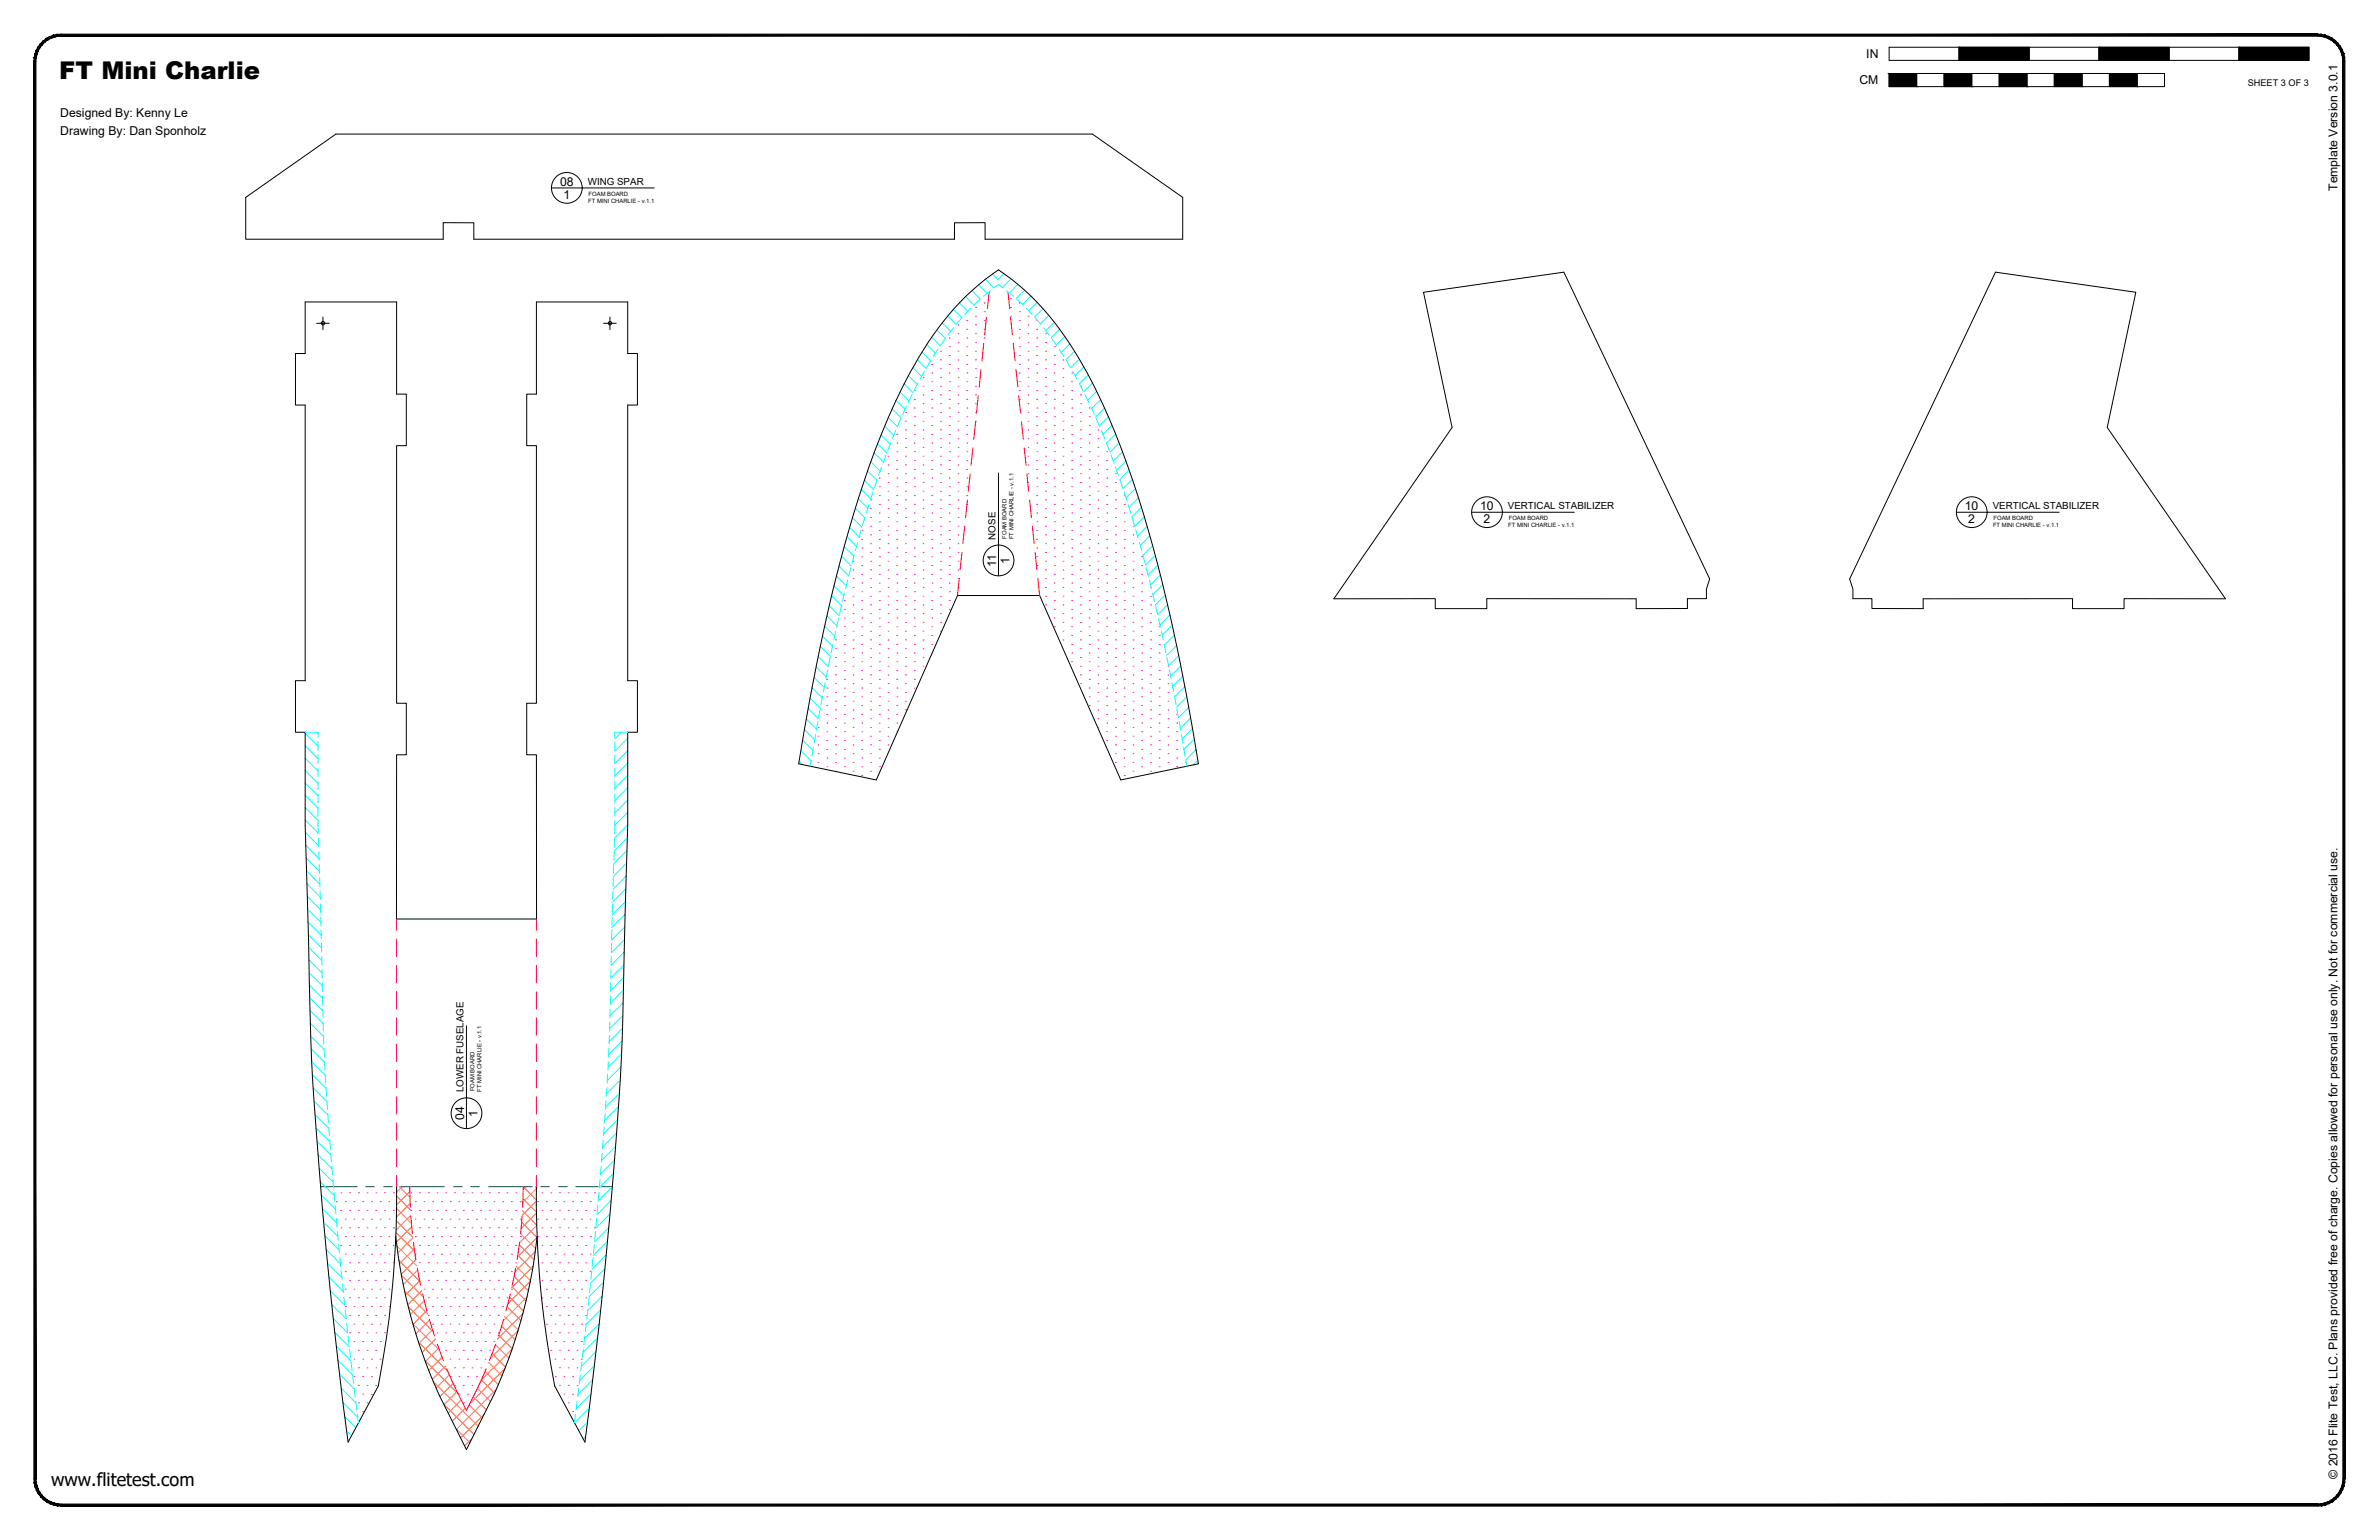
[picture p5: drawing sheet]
<svg xmlns="http://www.w3.org/2000/svg" width="864mm" height="559mm" viewBox="0 0 864 559" stroke-linecap="round" stroke-linejoin="round" font-family="sans-serif">
<defs><g id="words">
<text font-size="8.9" x="21.5" y="28.8">FT Mini Charlie</text>
<text font-size="6.6" x="18.6" y="539.1">www.flitetest.com</text>
<g font-size="4.4">
<text x="677.5" y="21.1">IN</text>
<text x="675" y="30.6">CM</text>
<text x="21.9" y="42.5">Designed By: Kenny Le</text>
<text x="21.9" y="48.9">Drawing By: Dan Sponholz</text>
<text x="203.3" y="67.4">08</text>
<text x="848.5" y="69.3" transform="rotate(-90 848.5 69.3)">Template Version 3.0.1</text>
<text x="204.5" y="72.2">1</text>
<text x="537.3" y="185.1">10</text>
<text x="713.3" y="185.1">10</text>
<text x="538.5" y="189.8">2</text>
<text x="714.5" y="189.8">2</text>
<text x="361.7" y="205.9" transform="rotate(-90 361.7 205.9)">11</text>
<text x="366.4" y="204.6" transform="rotate(-90 366.4 204.6)">1</text>
<text x="168.5" y="406.4" transform="rotate(-90 168.5 406.4)">04</text>
<text x="173.3" y="405.2" transform="rotate(-90 173.3 405.2)">1</text>
<text x="848.5" y="536.6" transform="rotate(-90 848.5 536.6)">© 2016 Flite Test, LLC. Plans provided free of charge. Copies allowed for personal use only. Not for commercial use.</text>
</g>
<g font-size="3.5">
<text x="213.4" y="67.1">WING SPAR</text>
<text x="547.4" y="184.7">VERTICAL STABILIZER</text>
<text x="723.4" y="184.7">VERTICAL STABILIZER</text>
<text x="361.4" y="195.8" transform="rotate(-90 361.4 195.8)">NOSE</text>
<text x="168.2" y="396.3" transform="rotate(-90 168.2 396.3)">LOWER FUSELAGE</text>
</g>
<text font-size="3.3" x="816" y="31.1">SHEET 3 OF 3</text>
<g font-size="2.1">
<text x="213.7" y="71.1">FOAM BOARD</text>
<text x="213.5" y="73.7">FT MINI CHARLIE - v.1.1</text>
<text x="547.5" y="191.3">FT MINI CHARLIE - v.1.1</text>
<text x="547.7" y="188.8">FOAM BOARD</text>
<text x="723.5" y="191.3">FT MINI CHARLIE - v.1.1</text>
<text x="723.7" y="188.8">FOAM BOARD</text>
<text x="365.4" y="195.4" transform="rotate(-90 365.4 195.4)">FOAM BOARD</text>
<text x="368" y="195.6" transform="rotate(-90 368 195.6)">FT MINI CHARLIE - v.1.1</text>
<text x="172.2" y="396" transform="rotate(-90 172.2 396)">FOAM BOARD</text>
<text x="174.8" y="396.2" transform="rotate(-90 174.8 396.2)">FT MINI CHARLIE - v.1.1</text>
</g>
</g></defs>
<!-- layer: 01 CUT -->
<g fill="none" stroke="#000" stroke-width=".36">
<path d="M346.5 80.8h11.1v6h71.7v-15.2l-32.8-23h-274.6l-32.7 23v15.2h71.7v-6h11.1v6h174.5v-5.9M724.4 98.8l50.9 7.2-10.3 49.1 42.9 62.2-36.8-.1v3.6h-18.7v-3.6l-54.3 .1v3.5h-18.6v-3.6h-6.9v-3.4l-1.2-3.7zM350.5 107.6l6.9-6.1 5.1-3.6a97.7 97.7 0 0 1 30.5 34.4 272.3 272.3 0 0 1 23.9 60.3 699.8 699.8 0 0 1 18.1 84.6l-28.1 5.8-29.5-66.9h-29.8l-29.5 66.9-28.2-5.8a671.4 671.4 0 0 1 21.8-96.5 226 226 0 0 1 25.1-56.3l7.4-9.9zM516.7 106l51-7.2 52.9 111.3-1.2 3.7v3.4h-6.9v3.6h-18.6v-3.5l-54.2-.1v3.6h-18.7v-3.6l-36.8 .1 42.9-62.2zM144 430.6a364.4 364.4 0 0 1-6.7 72.3l-10.9 20.4a1777.5 1777.5 0 0 1-13.6-146.6l-2-77.1v-33.9h-3.5v-18.7h3.5v-100h-3.5v-18.7h3.5v-18.7h33.2v33.4h3.5v18.7h-3.5v93.5h3.5v18.7h-3.5l-.1 59.6h50.9l-.1-59.6h-3.5v-18.7h3.5v-93.5h-3.5v-18.7h3.5v-33.4h33.2v18.7h3.5v18.7h-3.5v100h3.5v18.7h-3.5v33.9l-1.2 42.1a1053.2 1053.2 0 0 1-5.2 97.9l-4.1 41.9-5.1 41.8-10.9-20.4a355.6 355.6 0 0 1-6.7-72.3M143.7 448.7a186 186 0 0 0 15.8 57.6l9.8 19.7 9.9-19.7a186 186 0 0 0 15.8-57.6"/>
<circle cx="117.3" cy="117.3" r=".62"/>
<circle cx="221.4" cy="117.3" r=".62"/>
</g>
<!-- layer: 07 DE-PAPER -->
<g fill="none" stroke="#f0f" stroke-width=".36">
<path d="M347.8 117.9h.1M350.9 119.5h.1M350.9 116.3h.1M354.1 117.9h.1M354.1 114.7h.1M354.1 111.6h.1M357.3 119.5h.1M357.3 116.3h.1M357.3 113.1h.1M357.3 110h.1M366.8 114.7h.1M366.8 111.6h.1"/>
<path d="M366.8 108.4h.1M370 119.5h.1M370 116.3h.1M370 113.1h.1M370 110h.1M373.2 117.9h.1M373.2 114.7h.1M376.4 119.5h.1M376.4 116.3h.1M335.1 137h.1M338.2 138.5h.1M338.2 135.4h.1"/>
<path d="M338.2 132.2h.1M341.4 137h.1M341.4 133.8h.1M341.4 130.6h.1M341.4 127.4h.1M344.6 138.5h.1M344.6 135.4h.1M344.6 132.2h.1M344.6 129h.1M344.6 125.8h.1M344.6 122.7h.1M347.8 137h.1"/>
<path d="M347.8 133.8h.1M347.8 130.6h.1M347.8 127.4h.1M347.8 124.3h.1M347.8 121.1h.1M350.9 138.5h.1M350.9 135.4h.1M350.9 132.2h.1M350.9 129h.1M350.9 125.8h.1M350.9 122.7h.1M354.1 137h.1"/>
<path d="M354.1 133.8h.1M354.1 130.6h.1M354.1 127.4h.1M354.1 124.3h.1M354.1 121.1h.1M357.3 122.7h.1M370 138.5h.1M370 135.4h.1M370 132.2h.1M370 129h.1M370 125.8h.1M370 122.7h.1"/>
<path d="M373.2 137h.1M373.2 133.8h.1M373.2 130.6h.1M373.2 127.4h.1M373.2 124.3h.1M373.2 121.1h.1M376.4 138.5h.1M376.4 135.4h.1M376.4 132.2h.1M376.4 129h.1M376.4 125.8h.1M376.4 122.7h.1"/>
<path d="M379.5 137h.1M379.5 133.8h.1M379.5 130.6h.1M379.5 127.4h.1M379.5 124.3h.1M379.5 121.1h.1M382.7 138.5h.1M382.7 135.4h.1M382.7 132.2h.1M382.7 129h.1M382.7 125.8h.1M385.9 137h.1"/>
<path d="M385.9 133.8h.1M385.9 130.6h.1M389.1 138.5h.1M389.1 135.4h.1M325.5 157.6h.1M328.7 159.2h.1M328.7 156h.1M328.7 152.8h.1M328.7 149.7h.1M331.9 157.6h.1M331.9 154.4h.1M331.9 151.2h.1"/>
<path d="M331.9 148.1h.1M331.9 144.9h.1M331.9 141.7h.1M335.1 159.2h.1M335.1 156h.1M335.1 152.8h.1M335.1 149.7h.1M335.1 146.5h.1M335.1 143.3h.1M335.1 140.1h.1M338.2 157.6h.1M338.2 154.4h.1"/>
<path d="M338.2 151.2h.1M338.2 148.1h.1M338.2 144.9h.1M338.2 141.7h.1M341.4 159.2h.1M341.4 156h.1M341.4 152.8h.1M341.4 149.7h.1M341.4 146.5h.1M341.4 143.3h.1M341.4 140.1h.1M344.6 157.6h.1"/>
<path d="M344.6 154.4h.1M344.6 151.2h.1M344.6 148.1h.1M344.6 144.9h.1M344.6 141.7h.1M347.8 159.2h.1M347.8 156h.1M347.8 152.8h.1M347.8 149.7h.1M347.8 146.5h.1M347.8 143.3h.1M347.8 140.1h.1"/>
<path d="M350.9 157.6h.1M350.9 154.4h.1M350.9 151.2h.1M350.9 148.1h.1M350.9 144.9h.1M350.9 141.7h.1M354.1 152.8h.1M354.1 149.7h.1M354.1 146.5h.1M354.1 143.3h.1M354.1 140.1h.1M370 144.9h.1"/>
<path d="M370 141.7h.1M373.2 159.2h.1M373.2 156h.1M373.2 152.8h.1M373.2 149.7h.1M373.2 146.5h.1M373.2 143.3h.1M373.2 140.1h.1M376.4 157.6h.1M376.4 154.4h.1M376.4 151.2h.1M376.4 148.1h.1"/>
<path d="M376.4 144.9h.1M376.4 141.7h.1M379.5 159.2h.1M379.5 156h.1M379.5 152.8h.1M379.5 149.7h.1M379.5 146.5h.1M379.5 143.3h.1M379.5 140.1h.1M382.7 157.6h.1M382.7 154.4h.1M382.7 151.2h.1"/>
<path d="M382.7 148.1h.1M382.7 144.9h.1M382.7 141.7h.1M385.9 159.2h.1M385.9 156h.1M385.9 152.8h.1M385.9 149.7h.1M385.9 146.5h.1M385.9 143.3h.1M385.9 140.1h.1M389.1 157.6h.1M389.1 154.4h.1"/>
<path d="M389.1 151.2h.1M389.1 148.1h.1M389.1 144.9h.1M389.1 141.7h.1M392.2 159.2h.1M392.2 156h.1M392.2 152.8h.1M392.2 149.7h.1M392.2 146.5h.1M392.2 143.3h.1M392.2 140.1h.1M395.4 157.6h.1"/>
<path d="M395.4 154.4h.1M395.4 151.2h.1M395.4 148.1h.1M398.6 159.2h.1M398.6 156h.1M319.2 179.8h.1M319.2 176.6h.1M319.2 173.5h.1M322.4 178.2h.1M322.4 175.1h.1M322.4 171.9h.1M322.4 168.7h.1"/>
<path d="M322.4 165.5h.1M325.5 179.8h.1M325.5 176.6h.1M325.5 173.5h.1M325.5 170.3h.1M325.5 167.1h.1M325.5 163.9h.1M325.5 160.8h.1M328.7 178.2h.1M328.7 175.1h.1M328.7 171.9h.1M328.7 168.7h.1"/>
<path d="M328.7 165.5h.1M328.7 162.4h.1M331.9 179.8h.1M331.9 176.6h.1M331.9 173.5h.1M331.9 170.3h.1M331.9 167.1h.1M331.9 163.9h.1M331.9 160.8h.1M335.1 178.2h.1M335.1 175.1h.1M335.1 171.9h.1"/>
<path d="M335.1 168.7h.1M335.1 165.5h.1M335.1 162.4h.1M338.2 179.8h.1M338.2 176.6h.1M338.2 173.5h.1M338.2 170.3h.1M338.2 167.1h.1M338.2 163.9h.1M338.2 160.8h.1M341.4 178.2h.1M341.4 175.1h.1"/>
<path d="M341.4 171.9h.1M341.4 168.7h.1M341.4 165.5h.1M341.4 162.4h.1M344.6 179.8h.1M344.6 176.6h.1M344.6 173.5h.1M344.6 170.3h.1M344.6 167.1h.1M344.6 163.9h.1M344.6 160.8h.1M347.8 178.2h.1"/>
<path d="M347.8 175.1h.1M347.8 171.9h.1M347.8 168.7h.1M347.8 165.5h.1M347.8 162.4h.1M350.9 179.8h.1M350.9 176.6h.1M350.9 173.5h.1M350.9 170.3h.1M350.9 167.1h.1M350.9 163.9h.1M350.9 160.8h.1"/>
<path d="M373.2 175.1h.1M373.2 171.9h.1M373.2 168.7h.1M373.2 165.5h.1M373.2 162.4h.1M376.4 179.8h.1M376.4 176.6h.1M376.4 173.5h.1M376.4 170.3h.1M376.4 167.1h.1M376.4 163.9h.1M376.4 160.8h.1"/>
<path d="M379.5 178.2h.1M379.5 175.1h.1M379.5 171.9h.1M379.5 168.7h.1M379.5 165.5h.1M379.5 162.4h.1M382.7 179.8h.1M382.7 176.6h.1M382.7 173.5h.1M382.7 170.3h.1M382.7 167.1h.1M382.7 163.9h.1"/>
<path d="M382.7 160.8h.1M385.9 178.2h.1M385.9 175.1h.1M385.9 171.9h.1M385.9 168.7h.1M385.9 165.5h.1M385.9 162.4h.1M389.1 179.8h.1M389.1 176.6h.1M389.1 173.5h.1M389.1 170.3h.1M389.1 167.1h.1"/>
<path d="M389.1 163.9h.1M389.1 160.8h.1M392.2 178.2h.1M392.2 175.1h.1M392.2 171.9h.1M392.2 168.7h.1M392.2 165.5h.1M392.2 162.4h.1M395.4 179.8h.1M395.4 176.6h.1M395.4 173.5h.1M395.4 170.3h.1"/>
<path d="M395.4 167.1h.1M395.4 163.9h.1M395.4 160.8h.1M398.6 178.2h.1M398.6 175.1h.1M398.6 171.9h.1M398.6 168.7h.1M398.6 165.5h.1M398.6 162.4h.1M401.8 179.8h.1M401.8 176.6h.1M401.8 173.5h.1"/>
<path d="M401.8 170.3h.1M401.8 167.1h.1M401.8 163.9h.1M404.9 178.2h.1M404.9 175.1h.1M404.9 171.9h.1M408.1 179.8h.1M312.8 198.9h.1M312.8 195.7h.1M312.8 192.5h.1M316 197.3h.1M316 194.1h.1"/>
<path d="M316 190.9h.1M316 187.8h.1M316 184.6h.1M316 181.4h.1M319.2 198.9h.1M319.2 195.7h.1M319.2 192.5h.1M319.2 189.3h.1M319.2 186.2h.1M319.2 183h.1M322.4 197.3h.1M322.4 194.1h.1"/>
<path d="M322.4 190.9h.1M322.4 187.8h.1M322.4 184.6h.1M322.4 181.4h.1M325.5 198.9h.1M325.5 195.7h.1M325.5 192.5h.1M325.5 189.3h.1M325.5 186.2h.1M325.5 183h.1M328.7 197.3h.1M328.7 194.1h.1"/>
<path d="M328.7 190.9h.1M328.7 187.8h.1M328.7 184.6h.1M328.7 181.4h.1M331.9 198.9h.1M331.9 195.7h.1M331.9 192.5h.1M331.9 189.3h.1M331.9 186.2h.1M331.9 183h.1M335.1 197.3h.1M335.1 194.1h.1"/>
<path d="M335.1 190.9h.1M335.1 187.8h.1M335.1 184.6h.1M335.1 181.4h.1M338.2 198.9h.1M338.2 195.7h.1M338.2 192.5h.1M338.2 189.3h.1M338.2 186.2h.1M338.2 183h.1M341.4 197.3h.1M341.4 194.1h.1"/>
<path d="M341.4 190.9h.1M341.4 187.8h.1M341.4 184.6h.1M341.4 181.4h.1M344.6 198.9h.1M344.6 195.7h.1M344.6 192.5h.1M344.6 189.3h.1M344.6 186.2h.1M344.6 183h.1M347.8 197.3h.1M347.8 194.1h.1"/>
<path d="M347.8 190.9h.1M347.8 187.8h.1M347.8 184.6h.1M347.8 181.4h.1M350.9 183h.1M376.4 198.9h.1M376.4 195.7h.1M376.4 192.5h.1M376.4 189.3h.1M376.4 186.2h.1M376.4 183h.1M379.5 197.3h.1"/>
<path d="M379.5 194.1h.1M379.5 190.9h.1M379.5 187.8h.1M379.5 184.6h.1M379.5 181.4h.1M382.7 198.9h.1M382.7 195.7h.1M382.7 192.5h.1M382.7 189.3h.1M382.7 186.2h.1M382.7 183h.1M385.9 197.3h.1"/>
<path d="M385.9 194.1h.1M385.9 190.9h.1M385.9 187.8h.1M385.9 184.6h.1M385.9 181.4h.1M389.1 198.9h.1M389.1 195.7h.1M389.1 192.5h.1M389.1 189.3h.1M389.1 186.2h.1M389.1 183h.1M392.2 197.3h.1"/>
<path d="M392.2 194.1h.1M392.2 190.9h.1M392.2 187.8h.1M392.2 184.6h.1M392.2 181.4h.1M395.4 198.9h.1M395.4 195.7h.1M395.4 192.5h.1M395.4 189.3h.1M395.4 186.2h.1M395.4 183h.1M398.6 197.3h.1"/>
<path d="M398.6 194.1h.1M398.6 190.9h.1M398.6 187.8h.1M398.6 184.6h.1M398.6 181.4h.1M401.8 198.9h.1M401.8 195.7h.1M401.8 192.5h.1M401.8 189.3h.1M401.8 186.2h.1M401.8 183h.1M404.9 197.3h.1"/>
<path d="M404.9 194.1h.1M404.9 190.9h.1M404.9 187.8h.1M404.9 184.6h.1M404.9 181.4h.1M408.1 198.9h.1M408.1 195.7h.1M408.1 192.5h.1M408.1 189.3h.1M408.1 186.2h.1M408.1 183h.1M411.3 197.3h.1"/>
<path d="M411.3 194.1h.1M411.3 190.9h.1M306.5 217.9h.1M309.7 219.5h.1M309.7 216.3h.1M309.7 213.2h.1M309.7 210h.1M309.7 206.8h.1M309.7 203.6h.1M312.8 217.9h.1M312.8 214.7h.1M312.8 211.6h.1"/>
<path d="M312.8 208.4h.1M312.8 205.2h.1M312.8 202h.1M316 219.5h.1M316 216.3h.1M316 213.2h.1M316 210h.1M316 206.8h.1M316 203.6h.1M316 200.5h.1M319.2 217.9h.1M319.2 214.7h.1"/>
<path d="M319.2 211.6h.1M319.2 208.4h.1M319.2 205.2h.1M319.2 202h.1M322.4 219.5h.1M322.4 216.3h.1M322.4 213.2h.1M322.4 210h.1M322.4 206.8h.1M322.4 203.6h.1M322.4 200.5h.1M325.5 217.9h.1"/>
<path d="M325.5 214.7h.1M325.5 211.6h.1M325.5 208.4h.1M325.5 205.2h.1M325.5 202h.1M328.7 219.5h.1M328.7 216.3h.1M328.7 213.2h.1M328.7 210h.1M328.7 206.8h.1M328.7 203.6h.1M328.7 200.5h.1"/>
<path d="M331.9 217.9h.1M331.9 214.7h.1M331.9 211.6h.1M331.9 208.4h.1M331.9 205.2h.1M331.9 202h.1M335.1 219.5h.1M335.1 216.3h.1M335.1 213.2h.1M335.1 210h.1M335.1 206.8h.1M335.1 203.6h.1"/>
<path d="M335.1 200.5h.1M338.2 217.9h.1M338.2 214.7h.1M338.2 211.6h.1M338.2 208.4h.1M338.2 205.2h.1M338.2 202h.1M341.4 219.5h.1M341.4 216.3h.1M341.4 213.2h.1M341.4 210h.1M341.4 206.8h.1"/>
<path d="M341.4 203.6h.1M341.4 200.5h.1M344.6 217.9h.1M344.6 214.7h.1M344.6 211.6h.1M344.6 208.4h.1M344.6 205.2h.1M344.6 202h.1M347.8 213.2h.1M347.8 210h.1M347.8 206.8h.1M347.8 203.6h.1"/>
<path d="M347.8 200.5h.1M376.4 205.2h.1M376.4 202h.1M379.5 219.5h.1M379.5 216.3h.1M379.5 213.2h.1M379.5 210h.1M379.5 206.8h.1M379.5 203.6h.1M379.5 200.5h.1M382.7 217.9h.1M382.7 214.7h.1"/>
<path d="M382.7 211.6h.1M382.7 208.4h.1M382.7 205.2h.1M382.7 202h.1M385.9 219.5h.1M385.9 216.3h.1M385.9 213.2h.1M385.9 210h.1M385.9 206.8h.1M385.9 203.6h.1M385.9 200.5h.1M389.1 217.9h.1"/>
<path d="M389.1 214.7h.1M389.1 211.6h.1M389.1 208.4h.1M389.1 205.2h.1M389.1 202h.1M392.2 219.5h.1M392.2 216.3h.1M392.2 213.2h.1M392.2 210h.1M392.2 206.8h.1M392.2 203.6h.1M392.2 200.5h.1"/>
<path d="M395.4 217.9h.1M395.4 214.7h.1M395.4 211.6h.1M395.4 208.4h.1M395.4 205.2h.1M395.4 202h.1M398.6 219.5h.1M398.6 216.3h.1M398.6 213.2h.1M398.6 210h.1M398.6 206.8h.1M398.6 203.6h.1"/>
<path d="M398.6 200.5h.1M401.8 217.9h.1M401.8 214.7h.1M401.8 211.6h.1M401.8 208.4h.1M401.8 205.2h.1M401.8 202h.1M404.9 219.5h.1M404.9 216.3h.1M404.9 213.2h.1M404.9 210h.1M404.9 206.8h.1"/>
<path d="M404.9 203.6h.1M404.9 200.5h.1M408.1 217.9h.1M408.1 214.7h.1M408.1 211.6h.1M408.1 208.4h.1M408.1 205.2h.1M408.1 202h.1M411.3 219.5h.1M411.3 216.3h.1M411.3 213.2h.1M411.3 210h.1"/>
<path d="M411.3 206.8h.1M411.3 203.6h.1M411.3 200.5h.1M414.5 217.9h.1M414.5 214.7h.1M414.5 211.6h.1M414.5 208.4h.1M414.5 205.2h.1M414.5 202h.1M417.6 219.5h.1M417.6 216.3h.1M417.6 213.2h.1"/>
<path d="M303.3 238.6h.1M303.3 235.4h.1M303.3 232.2h.1M306.5 237h.1M306.5 233.8h.1M306.5 230.6h.1M306.5 227.4h.1M306.5 224.3h.1M306.5 221.1h.1M309.7 238.6h.1M309.7 235.4h.1M309.7 232.2h.1"/>
<path d="M309.7 229h.1M309.7 225.9h.1M309.7 222.7h.1M312.8 237h.1M312.8 233.8h.1M312.8 230.6h.1M312.8 227.4h.1M312.8 224.3h.1M312.8 221.1h.1M316 238.6h.1M316 235.4h.1M316 232.2h.1"/>
<path d="M316 229h.1M316 225.9h.1M316 222.7h.1M319.2 237h.1M319.2 233.8h.1M319.2 230.6h.1M319.2 227.4h.1M319.2 224.3h.1M319.2 221.1h.1M322.4 238.6h.1M322.4 235.4h.1M322.4 232.2h.1"/>
<path d="M322.4 229h.1M322.4 225.9h.1M322.4 222.7h.1M325.5 237h.1M325.5 233.8h.1M325.5 230.6h.1M325.5 227.4h.1M325.5 224.3h.1M325.5 221.1h.1M328.7 238.6h.1M328.7 235.4h.1M328.7 232.2h.1"/>
<path d="M328.7 229h.1M328.7 225.9h.1M328.7 222.7h.1M331.9 237h.1M331.9 233.8h.1M331.9 230.6h.1M331.9 227.4h.1M331.9 224.3h.1M331.9 221.1h.1M335.1 238.6h.1M335.1 235.4h.1M335.1 232.2h.1"/>
<path d="M335.1 229h.1M335.1 225.9h.1M335.1 222.7h.1M338.2 237h.1M338.2 233.8h.1M338.2 230.6h.1M338.2 227.4h.1M338.2 224.3h.1M338.2 221.1h.1M341.4 229h.1M341.4 225.9h.1M341.4 222.7h.1"/>
<path d="M344.6 221.1h.1M382.7 227.4h.1M382.7 224.3h.1M382.7 221.1h.1M385.9 232.2h.1M385.9 229h.1M385.9 225.9h.1M385.9 222.7h.1M389.1 237h.1M389.1 233.8h.1M389.1 230.6h.1M389.1 227.4h.1"/>
<path d="M389.1 224.3h.1M389.1 221.1h.1M392.2 238.6h.1M392.2 235.4h.1M392.2 232.2h.1M392.2 229h.1M392.2 225.9h.1M392.2 222.7h.1M395.4 237h.1M395.4 233.8h.1M395.4 230.6h.1M395.4 227.4h.1"/>
<path d="M395.4 224.3h.1M395.4 221.1h.1M398.6 238.6h.1M398.6 235.4h.1M398.6 232.2h.1M398.6 229h.1M398.6 225.9h.1M398.6 222.7h.1M401.8 237h.1M401.8 233.8h.1M401.8 230.6h.1M401.8 227.4h.1"/>
<path d="M401.8 224.3h.1M401.8 221.1h.1M404.9 238.6h.1M404.9 235.4h.1M404.9 232.2h.1M404.9 229h.1M404.9 225.9h.1M404.9 222.7h.1M408.1 237h.1M408.1 233.8h.1M408.1 230.6h.1M408.1 227.4h.1"/>
<path d="M408.1 224.3h.1M408.1 221.1h.1M411.3 238.6h.1M411.3 235.4h.1M411.3 232.2h.1M411.3 229h.1M411.3 225.9h.1M411.3 222.7h.1M414.5 237h.1M414.5 233.8h.1M414.5 230.6h.1M414.5 227.4h.1"/>
<path d="M414.5 224.3h.1M414.5 221.1h.1M417.6 238.6h.1M417.6 235.4h.1M417.6 232.2h.1M417.6 229h.1M417.6 225.9h.1M417.6 222.7h.1M420.8 237h.1M420.8 233.8h.1M420.8 230.6h.1M420.8 227.4h.1"/>
<path d="M300.1 259.2h.1M300.1 256h.1M300.1 252.8h.1M300.1 249.7h.1M300.1 246.5h.1M303.3 257.6h.1M303.3 254.4h.1M303.3 251.3h.1M303.3 248.1h.1M303.3 244.9h.1M303.3 241.7h.1M306.5 259.2h.1"/>
<path d="M306.5 256h.1M306.5 252.8h.1M306.5 249.7h.1M306.5 246.5h.1M306.5 243.3h.1M306.5 240.1h.1M309.7 257.6h.1M309.7 254.4h.1M309.7 251.3h.1M309.7 248.1h.1M309.7 244.9h.1M309.7 241.7h.1"/>
<path d="M312.8 259.2h.1M312.8 256h.1M312.8 252.8h.1M312.8 249.7h.1M312.8 246.5h.1M312.8 243.3h.1M312.8 240.1h.1M316 257.6h.1M316 254.4h.1M316 251.3h.1M316 248.1h.1M316 244.9h.1"/>
<path d="M316 241.7h.1M319.2 259.2h.1M319.2 256h.1M319.2 252.8h.1M319.2 249.7h.1M319.2 246.5h.1M319.2 243.3h.1M319.2 240.1h.1M322.4 257.6h.1M322.4 254.4h.1M322.4 251.3h.1M322.4 248.1h.1"/>
<path d="M322.4 244.9h.1M322.4 241.7h.1M325.5 259.2h.1M325.5 256h.1M325.5 252.8h.1M325.5 249.7h.1M325.5 246.5h.1M325.5 243.3h.1M325.5 240.1h.1M328.7 257.6h.1M328.7 254.4h.1M328.7 251.3h.1"/>
<path d="M328.7 248.1h.1M328.7 244.9h.1M328.7 241.7h.1M331.9 249.7h.1M331.9 246.5h.1M331.9 243.3h.1M331.9 240.1h.1M335.1 241.7h.1M389.1 240.1h.1M392.2 248.1h.1M392.2 244.9h.1M392.2 241.7h.1"/>
<path d="M395.4 256h.1M395.4 252.8h.1M395.4 249.7h.1M395.4 246.5h.1M395.4 243.3h.1M395.4 240.1h.1M398.6 257.6h.1M398.6 254.4h.1M398.6 251.3h.1M398.6 248.1h.1M398.6 244.9h.1M398.6 241.7h.1"/>
<path d="M401.8 259.2h.1M401.8 256h.1M401.8 252.8h.1M401.8 249.7h.1M401.8 246.5h.1M401.8 243.3h.1M401.8 240.1h.1M404.9 257.6h.1M404.9 254.4h.1M404.9 251.3h.1M404.9 248.1h.1M404.9 244.9h.1"/>
<path d="M404.9 241.7h.1M408.1 259.2h.1M408.1 256h.1M408.1 252.8h.1M408.1 249.7h.1M408.1 246.5h.1M408.1 243.3h.1M408.1 240.1h.1M411.3 257.6h.1M411.3 254.4h.1M411.3 251.3h.1M411.3 248.1h.1"/>
<path d="M411.3 244.9h.1M411.3 241.7h.1M414.5 259.2h.1M414.5 256h.1M414.5 252.8h.1M414.5 249.7h.1M414.5 246.5h.1M414.5 243.3h.1M414.5 240.1h.1M417.6 257.6h.1M417.6 254.4h.1M417.6 251.3h.1"/>
<path d="M417.6 248.1h.1M417.6 244.9h.1M417.6 241.7h.1M420.8 259.2h.1M420.8 256h.1M420.8 252.8h.1M420.8 249.7h.1M420.8 246.5h.1M420.8 243.3h.1M420.8 240.1h.1M424 257.6h.1M424 254.4h.1"/>
<path d="M424 251.3h.1M424 248.1h.1M424 244.9h.1M424 241.7h.1M427.2 259.2h.1M297 276.7h.1M297 273.5h.1M297 270.3h.1M297 267.1h.1M297 264h.1M300.1 278.2h.1M300.1 275.1h.1"/>
<path d="M300.1 271.9h.1M300.1 268.7h.1M300.1 265.5h.1M300.1 262.4h.1M303.3 279.8h.1M303.3 276.7h.1M303.3 273.5h.1M303.3 270.3h.1M303.3 267.1h.1M303.3 264h.1M303.3 260.8h.1M306.5 278.2h.1"/>
<path d="M306.5 275.1h.1M306.5 271.9h.1M306.5 268.7h.1M306.5 265.5h.1M306.5 262.4h.1M309.7 279.8h.1M309.7 276.7h.1M309.7 273.5h.1M309.7 270.3h.1M309.7 267.1h.1M309.7 264h.1M309.7 260.8h.1"/>
<path d="M312.8 278.2h.1M312.8 275.1h.1M312.8 271.9h.1M312.8 268.7h.1M312.8 265.5h.1M312.8 262.4h.1M316 279.8h.1M316 276.7h.1M316 273.5h.1M316 270.3h.1M316 267.1h.1M316 264h.1"/>
<path d="M316 260.8h.1M319.2 278.2h.1M319.2 275.1h.1M319.2 271.9h.1M319.2 268.7h.1M319.2 265.5h.1M319.2 262.4h.1M322.4 270.3h.1M322.4 267.1h.1M322.4 264h.1M322.4 260.8h.1M325.5 265.5h.1"/>
<path d="M325.5 262.4h.1M398.6 264h.1M398.6 260.8h.1M401.8 268.7h.1M401.8 265.5h.1M401.8 262.4h.1M404.9 276.7h.1M404.9 273.5h.1M404.9 270.3h.1M404.9 267.1h.1M404.9 264h.1M404.9 260.8h.1"/>
<path d="M408.1 278.2h.1M408.1 275.1h.1M408.1 271.9h.1M408.1 268.7h.1M408.1 265.5h.1M408.1 262.4h.1M411.3 279.8h.1M411.3 276.7h.1M411.3 273.5h.1M411.3 270.3h.1M411.3 267.1h.1M411.3 264h.1"/>
<path d="M411.3 260.8h.1M414.5 278.2h.1M414.5 275.1h.1M414.5 271.9h.1M414.5 268.7h.1M414.5 265.5h.1M414.5 262.4h.1M417.6 279.8h.1M417.6 276.7h.1M417.6 273.5h.1M417.6 270.3h.1M417.6 267.1h.1"/>
<path d="M417.6 264h.1M417.6 260.8h.1M420.8 278.2h.1M420.8 275.1h.1M420.8 271.9h.1M420.8 268.7h.1M420.8 265.5h.1M420.8 262.4h.1M424 276.7h.1M424 273.5h.1M424 270.3h.1M424 267.1h.1"/>
<path d="M424 264h.1M424 260.8h.1M427.2 278.2h.1M427.2 275.1h.1M427.2 271.9h.1M427.2 268.7h.1M427.2 265.5h.1M427.2 262.4h.1M430.3 276.7h.1M312.8 281.4h.1M408.1 281.4h.1M122.1 436h.1"/>
<path d="M123.7 432.8h.1M123.7 439.2h.1M125.3 436h.1M126.9 432.8h.1M126.9 439.2h.1M128.5 436h.1M130.1 432.8h.1M130.1 439.2h.1M131.7 436h.1M133.3 432.8h.1M133.3 439.2h.1M134.8 436h.1"/>
<path d="M136.4 432.8h.1M136.4 439.2h.1M138 436h.1M139.6 432.8h.1M139.6 439.2h.1M141.2 436h.1M142.8 432.8h.1M142.8 439.2h.1M149.1 432.8h.1M149.1 439.2h.1M150.7 436h.1M152.3 432.8h.1"/>
<path d="M152.3 439.2h.1M153.9 436h.1M155.5 432.8h.1M155.5 439.2h.1M157.1 436h.1M158.7 432.8h.1M158.7 439.2h.1M160.2 436h.1M161.8 432.8h.1M161.8 439.2h.1M163.4 436h.1M165 432.8h.1"/>
<path d="M165 439.2h.1M166.6 436h.1M168.2 432.8h.1M168.2 439.2h.1M169.8 436h.1M171.4 432.8h.1M171.4 439.2h.1M172.9 436h.1M174.5 432.8h.1M174.5 439.2h.1M176.1 436h.1M177.7 432.8h.1"/>
<path d="M177.7 439.2h.1M179.3 436h.1M180.9 432.8h.1M180.9 439.2h.1M182.5 436h.1M184.1 432.8h.1M184.1 439.2h.1M185.6 436h.1M187.2 432.8h.1M187.2 439.2h.1M188.8 436h.1M195.2 436h.1"/>
<path d="M196.8 432.8h.1M196.8 439.2h.1M198.3 436h.1M199.9 432.8h.1M199.9 439.2h.1M201.5 436h.1M203.1 432.8h.1M203.1 439.2h.1M204.7 436h.1M206.3 432.8h.1M206.3 439.2h.1M207.9 436h.1"/>
<path d="M209.5 432.8h.1M209.5 439.2h.1M211 436h.1M212.6 432.8h.1M212.6 439.2h.1M214.2 436h.1M215.8 432.8h.1M215.8 439.2h.1M122.1 442.4h.1M123.7 445.5h.1M123.7 451.9h.1M123.7 458.2h.1"/>
<path d="M125.3 442.4h.1M125.3 448.7h.1M125.3 455.1h.1M126.9 445.5h.1M126.9 451.9h.1M126.9 458.2h.1M128.5 442.4h.1M128.5 448.7h.1M128.5 455.1h.1M130.1 445.5h.1M130.1 451.9h.1M130.1 458.2h.1"/>
<path d="M131.7 442.4h.1M131.7 448.7h.1M131.7 455.1h.1M133.3 445.5h.1M133.3 451.9h.1M133.3 458.2h.1M134.8 442.4h.1M134.8 448.7h.1M134.8 455.1h.1M136.4 445.5h.1M136.4 451.9h.1M136.4 458.2h.1"/>
<path d="M138 442.4h.1M138 448.7h.1M138 455.1h.1M139.6 445.5h.1M139.6 451.9h.1M139.6 458.2h.1M141.2 442.4h.1M141.2 448.7h.1M141.2 455.1h.1M142.8 445.5h.1M142.8 451.9h.1M142.8 458.2h.1"/>
<path d="M150.7 442.4h.1M150.7 448.7h.1M150.7 455.1h.1M152.3 445.5h.1M152.3 451.9h.1M152.3 458.2h.1M153.9 442.4h.1M153.9 448.7h.1M153.9 455.1h.1M155.5 445.5h.1M155.5 451.9h.1M155.5 458.2h.1"/>
<path d="M157.1 442.4h.1M157.1 448.7h.1M157.1 455.1h.1M158.7 445.5h.1M158.7 451.9h.1M158.7 458.2h.1M160.2 442.4h.1M160.2 448.7h.1M160.2 455.1h.1M161.8 445.5h.1M161.8 451.9h.1M161.8 458.2h.1"/>
<path d="M163.4 442.4h.1M163.4 448.7h.1M163.4 455.1h.1M165 445.5h.1M165 451.9h.1M165 458.2h.1M166.6 442.4h.1M166.6 448.7h.1M166.6 455.1h.1M168.2 445.5h.1M168.2 451.9h.1M168.2 458.2h.1"/>
<path d="M169.8 442.4h.1M169.8 448.7h.1M169.8 455.1h.1M171.4 445.5h.1M171.4 451.9h.1M171.4 458.2h.1M172.9 442.4h.1M172.9 448.7h.1M172.9 455.1h.1M174.5 445.5h.1M174.5 451.9h.1M174.5 458.2h.1"/>
<path d="M176.1 442.4h.1M176.1 448.7h.1M176.1 455.1h.1M177.7 445.5h.1M177.7 451.9h.1M177.7 458.2h.1M179.3 442.4h.1M179.3 448.7h.1M179.3 455.1h.1M180.9 445.5h.1M180.9 451.9h.1M180.9 458.2h.1"/>
<path d="M182.5 442.4h.1M182.5 448.7h.1M182.5 455.1h.1M184.1 445.5h.1M184.1 451.9h.1M184.1 458.2h.1M185.6 442.4h.1M185.6 448.7h.1M185.6 455.1h.1M187.2 445.5h.1M187.2 451.9h.1M187.2 458.2h.1"/>
<path d="M188.8 442.4h.1M188.8 448.7h.1M195.2 442.4h.1M195.2 448.7h.1M196.8 445.5h.1M196.8 451.9h.1M196.8 458.2h.1M198.3 442.4h.1M198.3 448.7h.1M198.3 455.1h.1M199.9 445.5h.1M199.9 451.9h.1"/>
<path d="M199.9 458.2h.1M201.5 442.4h.1M201.5 448.7h.1M201.5 455.1h.1M203.1 445.5h.1M203.1 451.9h.1M203.1 458.2h.1M204.7 442.4h.1M204.7 448.7h.1M204.7 455.1h.1M206.3 445.5h.1M206.3 451.9h.1"/>
<path d="M206.3 458.2h.1M207.9 442.4h.1M207.9 448.7h.1M207.9 455.1h.1M209.5 445.5h.1M209.5 451.9h.1M209.5 458.2h.1M211 442.4h.1M211 448.7h.1M211 455.1h.1M212.6 445.5h.1M212.6 451.9h.1"/>
<path d="M212.6 458.2h.1M214.2 442.4h.1M214.2 448.7h.1M214.2 455.1h.1M215.8 445.5h.1M125.3 461.4h.1M125.3 467.8h.1M125.3 474.1h.1M126.9 464.6h.1M126.9 470.9h.1M126.9 477.3h.1M128.5 461.4h.1"/>
<path d="M128.5 467.8h.1M128.5 474.1h.1M130.1 464.6h.1M130.1 470.9h.1M130.1 477.3h.1M131.7 461.4h.1M131.7 467.8h.1M131.7 474.1h.1M133.3 464.6h.1M133.3 470.9h.1M133.3 477.3h.1M134.8 461.4h.1"/>
<path d="M134.8 467.8h.1M134.8 474.1h.1M136.4 464.6h.1M136.4 470.9h.1M136.4 477.3h.1M138 461.4h.1M138 467.8h.1M138 474.1h.1M139.6 464.6h.1M139.6 470.9h.1M139.6 477.3h.1M141.2 461.4h.1"/>
<path d="M141.2 467.8h.1M141.2 474.1h.1M153.9 461.4h.1M153.9 467.8h.1M155.5 464.6h.1M155.5 470.9h.1M155.5 477.3h.1M157.1 461.4h.1M157.1 467.8h.1M157.1 474.1h.1M158.7 464.6h.1M158.7 470.9h.1"/>
<path d="M158.7 477.3h.1M160.2 461.4h.1M160.2 467.8h.1M160.2 474.1h.1M161.8 464.6h.1M161.8 470.9h.1M161.8 477.3h.1M163.4 461.4h.1M163.4 467.8h.1M163.4 474.1h.1M165 464.6h.1M165 470.9h.1"/>
<path d="M165 477.3h.1M166.6 461.4h.1M166.6 467.8h.1M166.6 474.1h.1M168.2 464.6h.1M168.2 470.9h.1M168.2 477.3h.1M169.8 461.4h.1M169.8 467.8h.1M169.8 474.1h.1M171.4 464.6h.1M171.4 470.9h.1"/>
<path d="M171.4 477.3h.1M172.9 461.4h.1M172.9 467.8h.1M172.9 474.1h.1M174.5 464.6h.1M174.5 470.9h.1M174.5 477.3h.1M176.1 461.4h.1M176.1 467.8h.1M176.1 474.1h.1M177.7 464.6h.1M177.7 470.9h.1"/>
<path d="M177.7 477.3h.1M179.3 461.4h.1M179.3 467.8h.1M179.3 474.1h.1M180.9 464.6h.1M180.9 470.9h.1M180.9 477.3h.1M182.5 461.4h.1M182.5 467.8h.1M182.5 474.1h.1M184.1 464.6h.1M184.1 470.9h.1"/>
<path d="M185.6 461.4h.1M185.6 467.8h.1M196.8 464.6h.1M196.8 470.9h.1M198.3 461.4h.1M198.3 467.8h.1M198.3 474.1h.1M199.9 464.6h.1M199.9 470.9h.1M199.9 477.3h.1M201.5 461.4h.1M201.5 467.8h.1"/>
<path d="M201.5 474.1h.1M203.1 464.6h.1M203.1 470.9h.1M203.1 477.3h.1M204.7 461.4h.1M204.7 467.8h.1M204.7 474.1h.1M206.3 464.6h.1M206.3 470.9h.1M206.3 477.3h.1M207.9 461.4h.1M207.9 467.8h.1"/>
<path d="M207.9 474.1h.1M209.5 464.6h.1M209.5 470.9h.1M209.5 477.3h.1M211 461.4h.1M211 467.8h.1M211 474.1h.1M212.6 464.6h.1M212.6 470.9h.1M212.6 477.3h.1M214.2 461.4h.1M126.9 483.6h.1"/>
<path d="M128.5 480.5h.1M128.5 486.8h.1M128.5 493.2h.1M128.5 499.5h.1M130.1 483.6h.1M130.1 490h.1M130.1 496.3h.1M131.7 480.5h.1M131.7 486.8h.1M131.7 493.2h.1M131.7 499.5h.1M133.3 483.6h.1"/>
<path d="M133.3 490h.1M133.3 496.3h.1M134.8 480.5h.1M134.8 486.8h.1M134.8 493.2h.1M134.8 499.5h.1M136.4 483.6h.1M136.4 490h.1M136.4 496.3h.1M138 480.5h.1M138 486.8h.1M138 493.2h.1"/>
<path d="M139.6 483.6h.1M157.1 480.5h.1M158.7 483.6h.1M160.2 480.5h.1M160.2 486.8h.1M161.8 483.6h.1M161.8 490h.1M163.4 480.5h.1M163.4 486.8h.1M163.4 493.2h.1M163.4 499.5h.1M165 483.6h.1"/>
<path d="M165 490h.1M165 496.3h.1M166.6 480.5h.1M166.6 486.8h.1M166.6 493.2h.1M166.6 499.5h.1M168.2 483.6h.1M168.2 490h.1M168.2 496.3h.1M169.8 480.5h.1M169.8 486.8h.1M169.8 493.2h.1"/>
<path d="M169.8 499.5h.1M171.4 483.6h.1M171.4 490h.1M171.4 496.3h.1M172.9 480.5h.1M172.9 486.8h.1M172.9 493.2h.1M172.9 499.5h.1M174.5 483.6h.1M174.5 490h.1M174.5 496.3h.1M176.1 480.5h.1"/>
<path d="M176.1 486.8h.1M176.1 493.2h.1M177.7 483.6h.1M177.7 490h.1M179.3 480.5h.1M179.3 486.8h.1M180.9 483.6h.1M198.3 480.5h.1M199.9 483.6h.1M199.9 490h.1M201.5 480.5h.1M201.5 486.8h.1"/>
<path d="M201.5 493.2h.1M201.5 499.5h.1M203.1 483.6h.1M203.1 490h.1M203.1 496.3h.1M204.7 480.5h.1M204.7 486.8h.1M204.7 493.2h.1M204.7 499.5h.1M206.3 483.6h.1M206.3 490h.1M206.3 496.3h.1"/>
<path d="M207.9 480.5h.1M207.9 486.8h.1M207.9 493.2h.1M207.9 499.5h.1M209.5 483.6h.1M209.5 490h.1M209.5 496.3h.1M211 480.5h.1M211 486.8h.1M211 493.2h.1M130.1 502.7h.1M130.1 509h.1"/>
<path d="M130.1 515.4h.1M131.7 505.9h.1M131.7 512.2h.1M133.3 502.7h.1M133.3 509h.1M134.8 505.9h.1M136.4 502.7h.1M165 502.7h.1M166.6 505.9h.1M168.2 502.7h.1M168.2 509h.1M169.8 505.9h.1"/>
<path d="M171.4 502.7h.1M203.1 502.7h.1M204.7 505.9h.1M206.3 502.7h.1M206.3 509h.1M207.9 505.9h.1M207.9 512.2h.1M209.5 502.7h.1"/>
</g>
<!-- layer: 02 SCORE -->
<g fill="none" stroke="#f00" stroke-width=".36">
<path d="M358.1 115.1l-.7 6.4M359.1 105.8l-.7 6.2M365.9 105.8l.6 6.2M366.8 115.1l.7 6.4M356.1 134.1l-.6 6.3M357.1 124.6l-.6 6.4M367.8 124.6l.7 6.4M368.8 134.1l.7 6.3M354.2 153l-.7 6.4M355.1 143.6l-.6 6.3M369.8 143.6l.7 6.3M370.8 153l.7 6.4"/>
<path d="M352.2 172l-.7 6.3M353.2 162.5l-.7 6.4M371.8 162.5l.7 6.4M372.8 172l.6 6.3M350.2 190.9l-.7 6.3M351.2 181.5l-.7 6.3M373.8 181.5l.6 6.3M374.8 190.9l.6 6.3M348.2 209.9l-.6 6.2M349.2 200.4l-.7 6.3M375.8 200.4l.6 6.3M376.7 209.9l.7 6.2"/>
<path d="M143.9 333.5v4.1M194.8 333.5v4.1M143.9 340.8v6.3M143.9 350.3v6.3M143.9 359.8v6.4M194.7 340.8v6.3M194.7 350.3v6.3M194.7 359.8v6.4M143.9 369.3v6.4M143.9 378.9v6.3M194.7 369.3v6.4M194.7 378.9v6.3"/>
<path d="M143.9 388.4v6.3M144 397.9v6.4M194.7 388.4v6.3M194.7 397.9v6.4M144 407.4v6.4M144 417v6.3M194.7 407.4v6.4M194.7 417v6.3M144 426.5v4.1M148.7 430.6l.3 7.5M190 430.6l-.3 7.5M194.7 426.5v4.1"/>
<path d="M149.1 441.3l.6 6.3M150.1 450.7l.9 6.3M188.6 450.7l-.9 6.3M189.5 441.3l-.5 6.3M151.5 460.2l1.2 6.2M153.4 469.5l1.6 6.2M155.8 478.7l2 6.1M182.8 478.7l-1.9 6.1M185.2 469.5l-1.5 6.2M187.2 460.2l-1.3 6.2M158.8 487.8l2.2 5.9M162.2 496.7l3 6.8 4.1 8.3 4.1-8.3 3.1-6.8"/>
<path d="M179.9 487.8l-2.2 5.9"/>
</g>
<!-- layer: 04 BEVEL -->
<g fill="none" stroke="#0ff" stroke-width=".36">
<path d="M360.3 99.5l2.2 2.1M364.4 99.3l-1.9 1.9M340.1 119.7l3.1 3.1-1.8 2.5M342 117.2l3.1 3M344.1 114.6l3 3.1 2.1-2.4M346.1 118.9l-1.9 2.6M346.1 112.3l3.1 3M348.3 109.9l3 3M350.5 107.6l3 3.1M352.4 111.9l-2.2 2.2M352.8 105.5l3.1 3-2.4 2.2M355.2 103.4l3.1 3"/>
<path d="M357.7 101.4l3.1 3.1M359.5 105.5l-2.4 2M360.8 104.5l1.7-1.3 1.7 1.3M365.4 105.5l2.5 2M367 101.2l-3.1 3.1M369.1 108.5l2.3 2.2M369.5 103.2l-3.1 3M371.9 105.3l-3 3M372.5 111.9l2.2 2.2M374.3 107.4l-3.1 3.1M375.8 115.3l2 2.4M376.5 109.7l-3.1 3"/>
<path d="M378.6 112l-3 3.1M378.8 118.9l2 2.6M380.7 114.4l-3.1 3.1M382.7 116.9l-3 3.1M384.7 119.4l-3.1 3.1M328.2 139.2l3.3 3.3M329.8 136.3l3.2 3.2M331.4 133.4l3.1 3.2M333 130.6l3.2 3.1M333.2 139l-1.4 2.8M334.7 127.8l3.2 3.1M335.5 134.8l-1.5 2.8"/>
<path d="M336.5 125l3 3.1M338 130.7l-1.7 2.7M338.2 122.3l3.1 3.1M340.5 126.7l-1.7 2.6M381.7 122.8l1.8 2.5M384.4 126.7l1.8 2.6M386.5 122.1l-3.1 3.1M387 130.7l1.6 2.7M388.4 124.8l-3.2 3.1M389.4 134.8l1.5 2.8M390.1 127.5l-3.1 3.1M391.7 139l1.5 2.8"/>
<path d="M391.8 130.3l-3.1 3.1M393.4 133.1l-3.2 3.2M395.1 136l-3.3 3.2M396.6 139l-3.2 3.2M319.8 157.8l3.4 3.3M321.1 154.6l3.4 3.3M322.5 151.5l3.2 3.3M323.9 148.4l3.2 3.2M325.2 156.2l-1.2 2.9M325.3 145.3l3.2 3.2M326.7 142.3l3.3 3.2M327 151.8l-1.2 3"/>
<path d="M329 147.5l-1.3 2.9M331.1 143.2l-1.4 2.9M393.9 143.2l1.4 2.9M395.9 147.5l1.4 2.9M397.9 151.8l1.3 3M398.1 142l-3.2 3.2M399.6 145l-3.3 3.2M399.8 156.2l1.2 2.9M401 148.1l-3.3 3.2M402.3 151.2l-3.2 3.3M403.7 154.3l-3.3 3.3M405 157.5l-3.3 3.3"/>
<path d="M312.6 177.6l3.5 3.4M313.8 174.2l3.4 3.4M314.9 170.9l3.5 3.4M316.1 167.6l3.4 3.3M316.9 178.5l-1 3.1M317.3 164.3l3.4 3.3M318.4 174l-1 3M318.6 161l3.3 3.3M320 169.6l-1 2.9M321.6 165.1l-1.1 3M323.4 160.6l-1.2 3M401.6 160.6l1.1 3"/>
<path d="M403.3 165.1l1.1 3M404.9 169.6l1.1 2.9M406.3 160.7l-3.4 3.3M407.5 163.9l-3.4 3.4M408.1 178.5l.9 3.1M408.7 167.3l-3.3 3.3M409.9 170.5l-3.4 3.5 1.1 3M411.1 173.9l-3.4 3.4M412.2 177.2l-3.5 3.5M306.4 198.3l3.6 3.5M307.4 194.8l3.5 3.5M308.4 191.3l3.5 3.5"/>
<path d="M309.5 187.9l3.4 3.4M310.5 184.4l3.4 3.5M311.4 196.8l-.9 3M311.6 181l3.4 3.4M312.6 192.2l-.8 3M314 187.6l-.9 3.1M315.4 183.1l-.9 3M409.5 183.1l1 3M410.9 187.6l.9 3.1M412.3 192.2l.9 3M413.3 180.7l-3.5 3.4M413.6 196.8l.9 3"/>
<path d="M414.4 184.1l-3.5 3.4M415.4 187.5l-3.5 3.5M416.4 191l-3.4 3.5M417.4 194.5l-3.4 3.5M418.4 198l-3.5 3.5M301 219.8l3.6 3.6M301.9 216.2l3.6 3.6M302.8 212.6l3.5 3.5M303.7 209l3.5 3.5M304.6 205.4l3.5 3.5M305.5 219.9l-.7 3M305.5 201.8l3.5 3.6"/>
<path d="M306.5 215.2l-.7 3.1M307.7 210.6l-.8 3.1M308.9 206l-.8 3M310.1 201.4l-.8 3M414.8 201.4l.9 3M416.1 206l.8 3M417.2 210.6l.8 3.1M418.4 215.2l.7 3.1M419.4 201.5l-3.6 3.5M419.5 219.9l.7 3M420.3 205.1l-3.5 3.5M421.2 208.6l-3.5 3.6"/>
<path d="M422.1 212.2l-3.6 3.6M423 215.8l-3.6 3.7M423.8 219.5l-3.5 3.6M297 238.3l3.6 3.6M297.8 234.5l3.6 3.7M298.6 230.8l3.6 3.7M299.4 227.1l3.6 3.7M300.2 223.5l3.6 3.6M301.4 238.5l-.7 3M302.4 233.8l-.7 3.1M303.4 229.1l-.7 3.2M304.4 224.5l-.7 3.1"/>
<path d="M420.6 224.5l.6 3.1M421.6 229.1l.7 3.2M422.6 233.8l.6 3.1M424.7 223.1l-3.6 3.7M425.5 226.8l-3.6 3.6M426.3 230.5l-3.6 3.6M427.1 234.2l-3.6 3.6M427.9 237.9l-3.7 3.6-.6-3M293.4 257.1l3.7 3.7M294 253.3l3.8 3.7M294.8 249.5l3.7 3.7M295.5 245.8l3.7 3.6"/>
<path d="M296.2 242l3.7 3.7M297.8 257.2l-.6 3.1M298.6 252.5l-.6 3.1M299.5 247.8l-.6 3.1M300.4 243.1l-.6 3.1M424.5 243.1l.6 3.1M425.4 247.8l.7 3.1M426.4 252.5l.5 3.1M427.2 257.2l.5 3.1M428.6 241.6l-3.6 3.7M429.4 245.4l-3.7 3.7M430.1 249.1l-3.7 3.7"/>
<path d="M430.8 252.9l-3.7 3.7M431.5 256.7l-3.7 3.7M110.8 279.6l4.6 4.7M110.8 275.1l4.6 4.6M110.8 270.6l4.6 4.7M110.8 266.1l4.6 4.7M110.8 265.7h4.6v1.8M114.8 265.7l.6 .6M115.4 269.1v3.2M115.4 273.9v3.2M115.4 278.6v3.2M223.2 269.1v3.2"/>
<path d="M223.2 278.6v3.2M225.6 265.7l-2.4 2.4M227.9 267.9l-4.7 4.6M227.9 272.4l-4.7 4.7v-3.2M227.9 276.9l-4.7 4.6M227.9 265.7h-4.7v1.8M290.1 276.2l1.2 1.3M290.7 272.3l3.7 3.8M291.4 268.5l3.7 3.8M292 264.7l3.7 3.7M292.7 260.9l3.7 3.7M294.5 275.9l-.4 2.2"/>
<path d="M295.3 271.2l-.6 3.2M296.1 266.5l-.6 3.2M296.9 261.8l-.6 3.2M428 261.8l.6 3.2M428.9 266.5l.5 3.2M429.7 271.2l.5 3.2M430.5 275.9l.3 2.2M432.2 260.5l-3.7 3.8M432.9 264.3l-3.8 3.8M433.6 268.2l-3.8 3.7M434.2 272l-3.8 3.8M434.8 275.9l-1.7 1.7"/>
<path d="M110.8 297.5l4.7 4.8M110.8 293.1l4.6 4.6M110.8 288.6l4.6 4.6M110.8 284.1l4.6 4.7M115.4 283.4v3.2M115.4 288.2v3.1M115.4 292.9v3.2M115.4 297.7l.1 4.9M223.2 283.4v3.2M223.2 288.2v3.1M223.2 292.9v3.2M223.2 297.7v1.8"/>
<path d="M223.2 299.5v3.1M227.9 281.4l-4.7 4.6M227.9 285.8l-4.7 4.7M227.9 290.4l-4.7 4.6M227.9 294.8l-4.7 4.7M227.9 299.3l-4.8 4.8M110.9 302.1l4.8 4.8M111 306.8l4.8 4.8M111.2 311.4l4.8 4.8M111.3 316.1l4.8 4.8M115.6 304.2l.1 3.2M115.7 309l.1 3.1"/>
<path d="M115.9 313.7l.1 3.2M116 318.5l.1 3.2M222.7 318.5l-.1 3.2M222.8 313.7l-.1 3.2M223 309l-.1 3.1M223.1 304.2l-.1 3.2M227.3 317.9l-4.8 4.8M227.5 313.2l-4.8 4.8M227.6 308.6l-4.8 4.8M227.8 303.9l-4.9 4.9M111.4 320.7l4.8 4.8M111.6 325.3l4.8 4.8"/>
<path d="M111.7 329.9l4.8 4.8M111.8 334.5l4.8 4.8M111.9 339.1l4.8 4.8M116.2 323.2l.1 3.2M116.3 328l.1 3.2M116.4 332.8l.1 3.1M116.5 337.5l.1 3.2M222.1 337.5l-.1 3.2M222.2 332.8v3.1M222.4 328l-.1 3.2M222.5 323.2l-.1 3.2M226.8 336.3l-4.8 4.8"/>
<path d="M226.9 331.7l-4.8 4.8M227 327.1l-4.7 4.8M227.2 322.5l-4.8 4.8M112.1 343.7l4.7 4.8M112.2 348.3l4.7 4.8M112.2 352.9l4.8 4.7M112.3 357.5l4.8 4.7M116.7 342.3v3.2M116.8 347.1v3.1M116.9 351.8v3.2M117 356.6v3.2M221.7 356.6l-.1 3.2"/>
<path d="M221.8 351.8l-.1 3.2M221.9 347.1l-.1 3.1M222 342.3l-.1 3.2M226.3 359.3l-4.7 4.7M226.4 354.7l-4.7 4.8M226.5 350.1l-4.8 4.7M226.6 345.5l-4.8 4.8M226.7 341l-4.8 4.7M112.4 362l4.8 4.9M112.5 366.7l4.8 4.8M112.7 371.3l4.8 4.8M112.8 375.9l4.8 4.8"/>
<path d="M117.1 361.3v3.2M117.2 366.1l.1 3.2M117.3 370.9l.1 3.1M117.4 375.6l.2 3.2M221.2 375.6l-.1 3.2M221.4 370.9l-.1 3.1M221.5 366.1l-.1 3.2M221.6 361.3l-.1 3.2M225.8 377.7l-4.8 4.9M226 373.1l-4.9 4.8M226.1 368.5l-4.8 4.8M226.2 363.9l-4.8 4.7"/>
<path d="M113 380.5l4.8 5M113.2 385.3l4.9 4.9M113.4 390l5 4.9M113.7 394.7l5 5M114 399.5l5 5.1M117.6 380.4l.2 3.1M117.8 385.1l.2 3.2M118.1 389.9l.2 3.1M118.3 394.6l.3 3.2M118.7 399.4l.2 3.2M220 399.4l-.2 3.2M220.3 394.6l-.2 3.2"/>
<path d="M220.6 389.9l-.2 3.1M220.8 385.1l-.1 3.2M221 380.4l-.1 3.1M224.9 396.7l-5.1 5M225.2 391.9l-5 4.9M225.4 387.1l-4.9 5M225.6 382.4l-4.9 4.9M114.4 404.4l5 5M114.7 409.3l5.1 5M115.1 414.1l5 5M115.4 419l5.1 5.1M119 404.2l.2 3.1"/>
<path d="M119.4 408.9l.2 3.2M119.7 413.6l.3 3.2M120.1 418.4l.2 3.2M218.6 418.4l-.3 3.2M218.9 413.6l-.2 3.2M219.3 408.9l-.2 3.2M219.7 404.2l-.3 3.1M223.4 416l-5 5.1M223.8 411.2l-5 5M224.2 406.3l-5.1 5.1M224.5 401.5l-5 5M115.8 423.9l5.1 5"/>
<path d="M116.2 428.8l5.1 5M116.6 433.6l5.1 5.1M117.1 438.5l5.1 5.2M120.5 423.2l.2 3.1M120.9 427.9l.2 3.2M121.2 432.6l.3 3.2M121.6 437.4l.3 3.1M217 437.4l-.2 3.1M217.8 427.9l-.3 3.2M218.2 423.2l-.3 3.1M221.9 435.6l-5.1 5.1M222.3 430.7l-5.2 5.1 .3-3.2"/>
<path d="M222.7 425.8l-5.1 5.1M223.1 420.9l-5.1 5.1M117.5 443.5l5.1 5.1M117.9 448.4l5.2 5.2M118.4 453.4l5.2 5.1M118.9 458.3l5.2 5.2M122 442.1l.3 3.2M122.5 446.9l.3 3.2M122.9 451.6l.3 3.2M123.4 456.4l.3 3.1M215.3 456.4l-.3 3.1M215.8 451.6l-.4 3.2"/>
<path d="M216.2 446.9l-.3 3.2M216.6 442.1l-.3 3.2M220.1 455.3l-5.2 5.2M220.5 450.4l-5.1 5.2M221 445.4l-5.1 5.2M221.4 440.5l-5.1 5.1M119.4 463.3l5.2 5.3M119.9 468.3l5.2 5.3M120.4 473.3l5.3 5.3M121 478.4l5.2 5.2M123.8 461.1l.4 3.1M124.3 465.8l.4 3.2"/>
<path d="M124.8 470.6l.3 3.1M125.3 475.3l.4 3.2M213.4 475.3l-.4 3.2M213.9 470.6l-.4 3.1M214.3 465.8l-.3 3.2M214.8 461.1l-.3 3.1M218 475.3l-5.2 5.3M218.6 470.3l-5.3 5.3M219.1 465.3l-5.2 5.2M219.6 460.3l-5.2 5.2M121.5 483.4l5.3 5.3M122.1 488.5l5.3 5.3"/>
<path d="M122.7 493.6l5.3 5.3M123.3 498.6l5.3 5.4M125.8 480.1l.4 3.1M126.4 484.8l.3 3.2M126.9 489.5l.4 3.2M127.5 494.3l.3 3.1M128 499l.4 3.1M210.6 499l-.3 3.1M211.2 494.3l-.4 3.1M211.8 489.5l-.4 3.2M212.3 484.8l-.4 3.2M212.8 480.1l-.3 3.1"/>
<path d="M215.8 495.5l-5.3 5.4M216.4 490.5l-5.4 5.3M216.9 485.4l-5.3 5.3M217.5 480.4l-5.3 5.2M123.9 503.7l5.3 5.4M124.5 508.8l5.4 5.4M125.1 514l4.1 4M125.8 519.2l1.8 1.7M128.5 503.7l.4 3.2M129.1 508.4l.4 3.2M129.7 513.2l.4 3M209.5 508.4l-.4 3.2"/>
<path d="M210.1 503.7l-.4 3.2M213.3 516l-3.2 3.2M213.9 510.9l-5.3 5.3 .3-3M214.6 505.8l-5.4 5.3M215.2 500.7l-5.3 5.3M212.6 521.2l-.9 .9"/>
</g>
<!-- layer: 06 CAVITY -->
<g fill="none" stroke="#ff7f00" stroke-width=".36">
<path d="M144 438.5l5.3 5.4M144 434l5 5M145 430.6l3.8 3.8M146 430.6l-2 2M148.8 432.3l-4.8 4.9M148.9 436.7l-5 5M189.7 439.3l5.1 5.2M189.9 435l4.8 4.9M190 430.6l4.7 4.8M191 430.6l-1.1 1M194.4 430.6l.3 .3M194.7 431.3l-4.9 4.9"/>
<path d="M194.7 435.8l-5.1 5.1M143.7 447.3l6.8 6.7M143.9 442.9l5.9 6M144.1 452.1l7.2 7.2M144.8 457.3l7.6 7.6M149.1 441l-5.3 5.3M149.4 445.1l-5.5 5.5M149.9 449.2l-5.5 5.5M150.4 453.2l-5.4 5.3M151 457.1l-5.3 5.3M187.3 459.4l5.3 5.3M188 455.6l5.3 5.3"/>
<path d="M188.5 451.6l5.4 5.4M189 447.6l5.5 5.5M189.4 443.5l5.6 5.5-7.1 7.1M193.5 459.4l-7.7 7.8M194.3 454.1l-7.4 7.4M194.7 440.2l-5.5 5.6M194.8 444.6l-6.2 6.3M145.7 462.7l8 8M146.8 468.4l8.5 8.4M148.2 474.2l9 9M151.6 460.9l-5.2 5.2M152.4 464.7l-5.2 5.1"/>
<path d="M153.1 468.4l-5.1 5.1M154 472l-5.1 5M154.9 475.6l-5 5M155.9 479.1l-4.9 4.9M183.1 477.7l5 4.9M184.1 474.2l5 5M185 470.6l5.1 5.1M185.8 466.9l5.2 5.1M186.6 463.2l5.2 5.2M189.8 476.6l-9.2 9.3M191.3 470.6l-8.6 8.7M192.5 464.9l-8.1 8.2"/>
<path d="M149.9 480.4l9.7 9.6M151.9 486.8l10.6 10.7M154.3 493.8l12 12M157 482.5l-4.9 4.9M158.1 485.9l-4.9 4.9M159.3 489.2l-4.9 4.9M160.5 492.5l-4.9 4.8M161.8 495.7l-4.8 4.8M163.1 498.8l-4.8 4.8M176.1 497.6l4.8 4.8M177.4 494.4l4.8 4.9M178.6 491.2l4.9 4.8"/>
<path d="M179.9 487.9l4.9 4.9M181 484.5l4.9 4.9M182.1 481.2l4.9 4.9M183.3 496.6l-12.7 12.7M185.9 489.5l-11.1 11.2M188.1 482.8l-10.1 10.1M157.2 501.2l16.4 16.3M161.1 509.5l11 11M164.5 501.9l-4.8 4.8M165.6 518.5l5 5M165.9 505l-4.7 4.7M167.4 508l-4.7 4.7"/>
<path d="M168.9 511l-4.7 4.7M170.3 509.8l4.8 4.7M171.8 506.8l4.8 4.7M173.3 503.8l4.8 4.7M174.7 500.7l4.8 4.8M175.8 513.1l-8.6 8.6M180 504.3l-14.3 14.4M171.3 522.1l-2.6 2.6"/>
</g>
<!-- layer: 03 CREASE -->
<path d="M116.4 430.6h13.2M132.8 430.6h3.2M139.2 430.6h3.1M145.5 430.6h15.9M164.6 430.6h3.1M170.9 430.6h3.2M177.3 430.6h15.8M196.3 430.6h3.2M202.7 430.6h3.1M209 430.6h13.3" fill="none" stroke="#00f" stroke-width=".36"/>
<!-- layer: 24 DIMENSIONS -->
<path d="M114.9 117.3h4.6M117.2 115v4.6M219.1 117.3h4.6M221.4 115v4.6" fill="none" stroke="#000" stroke-width=".36"/>
<!-- layer: 23 NOTES -->
<g fill="none" stroke="#000" stroke-width=".36">
<path d="M200.2 68.2h37.3M362.5 171.6v37.3M534.2 185.9h37.3M710.2 185.9h37.3M169.3 372.2v37.3"/>
<circle cx="205.8" cy="68.2" r="5.6"/>
<circle cx="539.8" cy="185.8" r="5.6"/>
<circle cx="715.8" cy="185.8" r="5.6"/>
<circle cx="362.5" cy="203.4" r="5.6"/>
<circle cx="169.3" cy="403.9" r="5.6"/>
</g>
<!-- layer: 21 FULL-SIZE -->
<path d="M685.8 17.1h25.4v4.8h-25.4zM711.2 17.1h25.4v4.8h-25.4zM736.6 17.1h25.4v4.8h-25.4zM762 17.1h25.4v4.8h-25.4zM787.4 17.1h25.4v4.8h-25.4zM812.8 17.1h25.4v4.8h-25.4zM685.8 26.7h9.9v4.7h10.1v-4.7h9.9v4.7h10.1v-4.7h10v4.7h10v-4.7h10v4.7h9.9v-4.7h10.1v4.7h9.9v-4.7h-9.9v4.7h-10.1v-4.7h-9.9v4.7h-10v-4.7h-10v4.7h-10v-4.7h-10.1v4.7h-9.9v-4.7h-10.1v4.7h-9.9z" fill="none" stroke="#000" stroke-width=".36"/>
<g fill="#000" stroke="#000" stroke-width=".36">
<path d="M20.8 12.5l1.4-.1v.7zM20.8 12.5l.1 .7 1.3-.1zM19.4 12.8l1.4-.3 .1 .7zM19.4 12.8l.2 .7 1.3-.3zM18.1 13.3l1.3-.5 .2 .7zM18.1 13.3l.3 .7 1.2-.5zM16.9 13.9l1.2-.6 .3 .7zM16.9 13.9l.4 .7 1.1-.6zM15.7 14.8l1.2-.9 .4 .7zM15.7 14.8l.5 .6 1.1-.8zM15.7 14.8l.5 .6-1.5 .4zM14.7 15.8l.6 .5 .9-.9zM14.7 15.8l.6 .5-1.4 .6zM13.9 16.9l.6 .4 .8-1zM13.9 16.9l.6 .4-1.3 .9zM13.2 18.2l.7 .3 .6-1.2zM13.2 18.2l.7 .3-1.2 1zM12.7 19.5l.7 .2 .5-1.2zM12.7 19.5l.7 .2-1 1.2zM13.4 19.7l-1 1.2 .7 .1zM12.4 20.9l.7 .1-.8 1.3zM13.1 21l-.8 1.3h.7z"/>
<path d="M711.2 17.1l25.4 4.8v-4.8zM711.2 17.1l25.4 4.8h-25.4z"/>
<path d="M762 17.1l25.4 4.8v-4.8zM762 17.1l25.4 4.8h-25.4z"/>
<path d="M812.8 17.1l25.4 4.8v-4.8zM812.8 17.1l25.4 4.8h-25.4z"/>
<path d="M22.2 13.1h819.2v-.7zM22.2 12.4h819.2l-819.2 .7z"/>
<path d="M12.3 22.3l.7 514.3v-514.3zM12.3 22.3l.7 514.3h-.7z"/>
<path d="M685.8 26.7l9.9 4.7v-4.7zM685.8 26.7l9.9 4.7h-9.9z"/>
<path d="M705.8 26.7l9.9 4.7v-4.7zM705.8 26.7l9.9 4.7h-9.9z"/>
<path d="M725.8 26.7l10 4.7v-4.7zM725.8 26.7l10 4.7h-10z"/>
<path d="M745.8 26.7l10 4.7v-4.7zM745.8 26.7l10 4.7h-10z"/>
<path d="M765.7 26.7l10.1 4.7v-4.7zM765.7 26.7l10.1 4.7h-10.1z"/>
<path d="M851.1 20.9l.1 1.4h-.7zM850.4 21l.1 1.3 .6-1.4zM850.8 19.5l.3 1.4-.7 .1zM850.1 19.7l.3 1.3 .4-1.5zM850.3 18.2l.5 1.3-.7 .2zM849.6 18.5l.5 1.2 .2-1.5zM849.6 16.9l.7 1.3-.7 .3zM849 17.3l.6 1.2v-1.6zM848.8 15.8l.8 1.1-.6 .4zM848.3 16.3l.7 1-.2-1.5zM847.8 14.8l1 1-.5 .5zM847.8 14.8l-.5 .6 1 .9zM846.7 13.9l1.1 .9-.5 .6zM846.7 13.9l-.4 .7 1 .8zM845.4 13.3l1.3 .6-.4 .7zM845.4 13.3l-.3 .7 1.2 .6zM844.1 12.8l1.3 .5-.3 .7zM844.1 12.8l-.2 .7 1.2 .5zM842.7 12.5l1.4 .3-.2 .7zM842.7 12.5l-.1 .7 1.3 .3zM841.4 12.4l1.3 .1-.1 .7zM841.4 12.4v.7l1.2 .1z"/>
<path d="M12.3 536.6h.7l-.6 1.4zM13 536.6l-.6 1.4 .7-.1zM12.4 538l.7-.1-.4 1.5zM13.1 537.9l-.4 1.5 .7-.2zM12.7 539.4l.7-.2-.2 1.5zM13.4 539.2l-.2 1.5 .7-.3zM13.2 540.7l.7-.3v1.5zM13.9 540.4v1.5l.6-.4zM13.9 541.9l.6-.4 .2 1.6zM14.5 541.5l.2 1.6 .6-.5zM14.7 543.1l.6-.5 .4 1.5zM15.3 542.6l.4 1.5 .5-.6zM16.2 543.5l.7 1.5-1.2-.9zM16.2 543.5l.7 1.5 .4-.7zM17.3 544.3l.8 1.3-1.2-.6zM17.3 544.3l.8 1.3 .3-.7zM18.4 544.9l1 1.2-1.3-.5zM18.4 544.9l1 1.2 .2-.7zM19.6 545.4l1.2 1-1.4-.3zM19.6 545.4l1.2 1 .1-.7zM20.9 545.7l1.3 .8-1.4-.1zM20.9 545.7l1.3 .8v-.7z"/>
<path d="M850.5 22.3v514.3h.7zM850.5 22.3h.7v514.3z"/>
<path d="M22.2 545.8v.7l819.2-.7zM22.2 546.5l819.2-.7v.7z"/>
<path d="M841.4 545.8l1.3 .6-1.3 .1zM841.4 545.8l1.3 .6-.1-.7zM842.6 545.7l1.5 .4-1.4 .3zM842.6 545.7l1.5 .4-.2-.7zM843.9 545.4l1.5 .2-1.3 .5zM843.9 545.4l1.5 .2-.3-.7zM845.1 544.9l1.6 .1-1.3 .6zM845.1 544.9l1.6 .1-.4-.7zM846.3 544.3l1.5-.2-1.1 .9zM846.3 544.3l1.5-.2-.5-.6zM847.3 543.5l1.5-.4-1 1zM847.3 543.5l1.5-.4-.5-.5zM848.3 542.6l1.3-.7-.8 1.2zM849 541.5l-.7 1.1 1.3-.7zM849 541.5l1.3-.8-.7 1.2zM849.6 540.4l-.6 1.1 1.3-.8zM849.6 540.4l1.2-1-.5 1.3zM850.1 539.2l-.5 1.2 1.2-1zM851.1 538l-.3 1.4-.7-.2zM850.4 537.9l-.3 1.3 1-1.2zM851.2 536.6l-.1 1.4-.7-.1zM850.5 536.6l-.1 1.3 .8-1.3z"/>
</g>
<use href="#words"/>
</svg>
